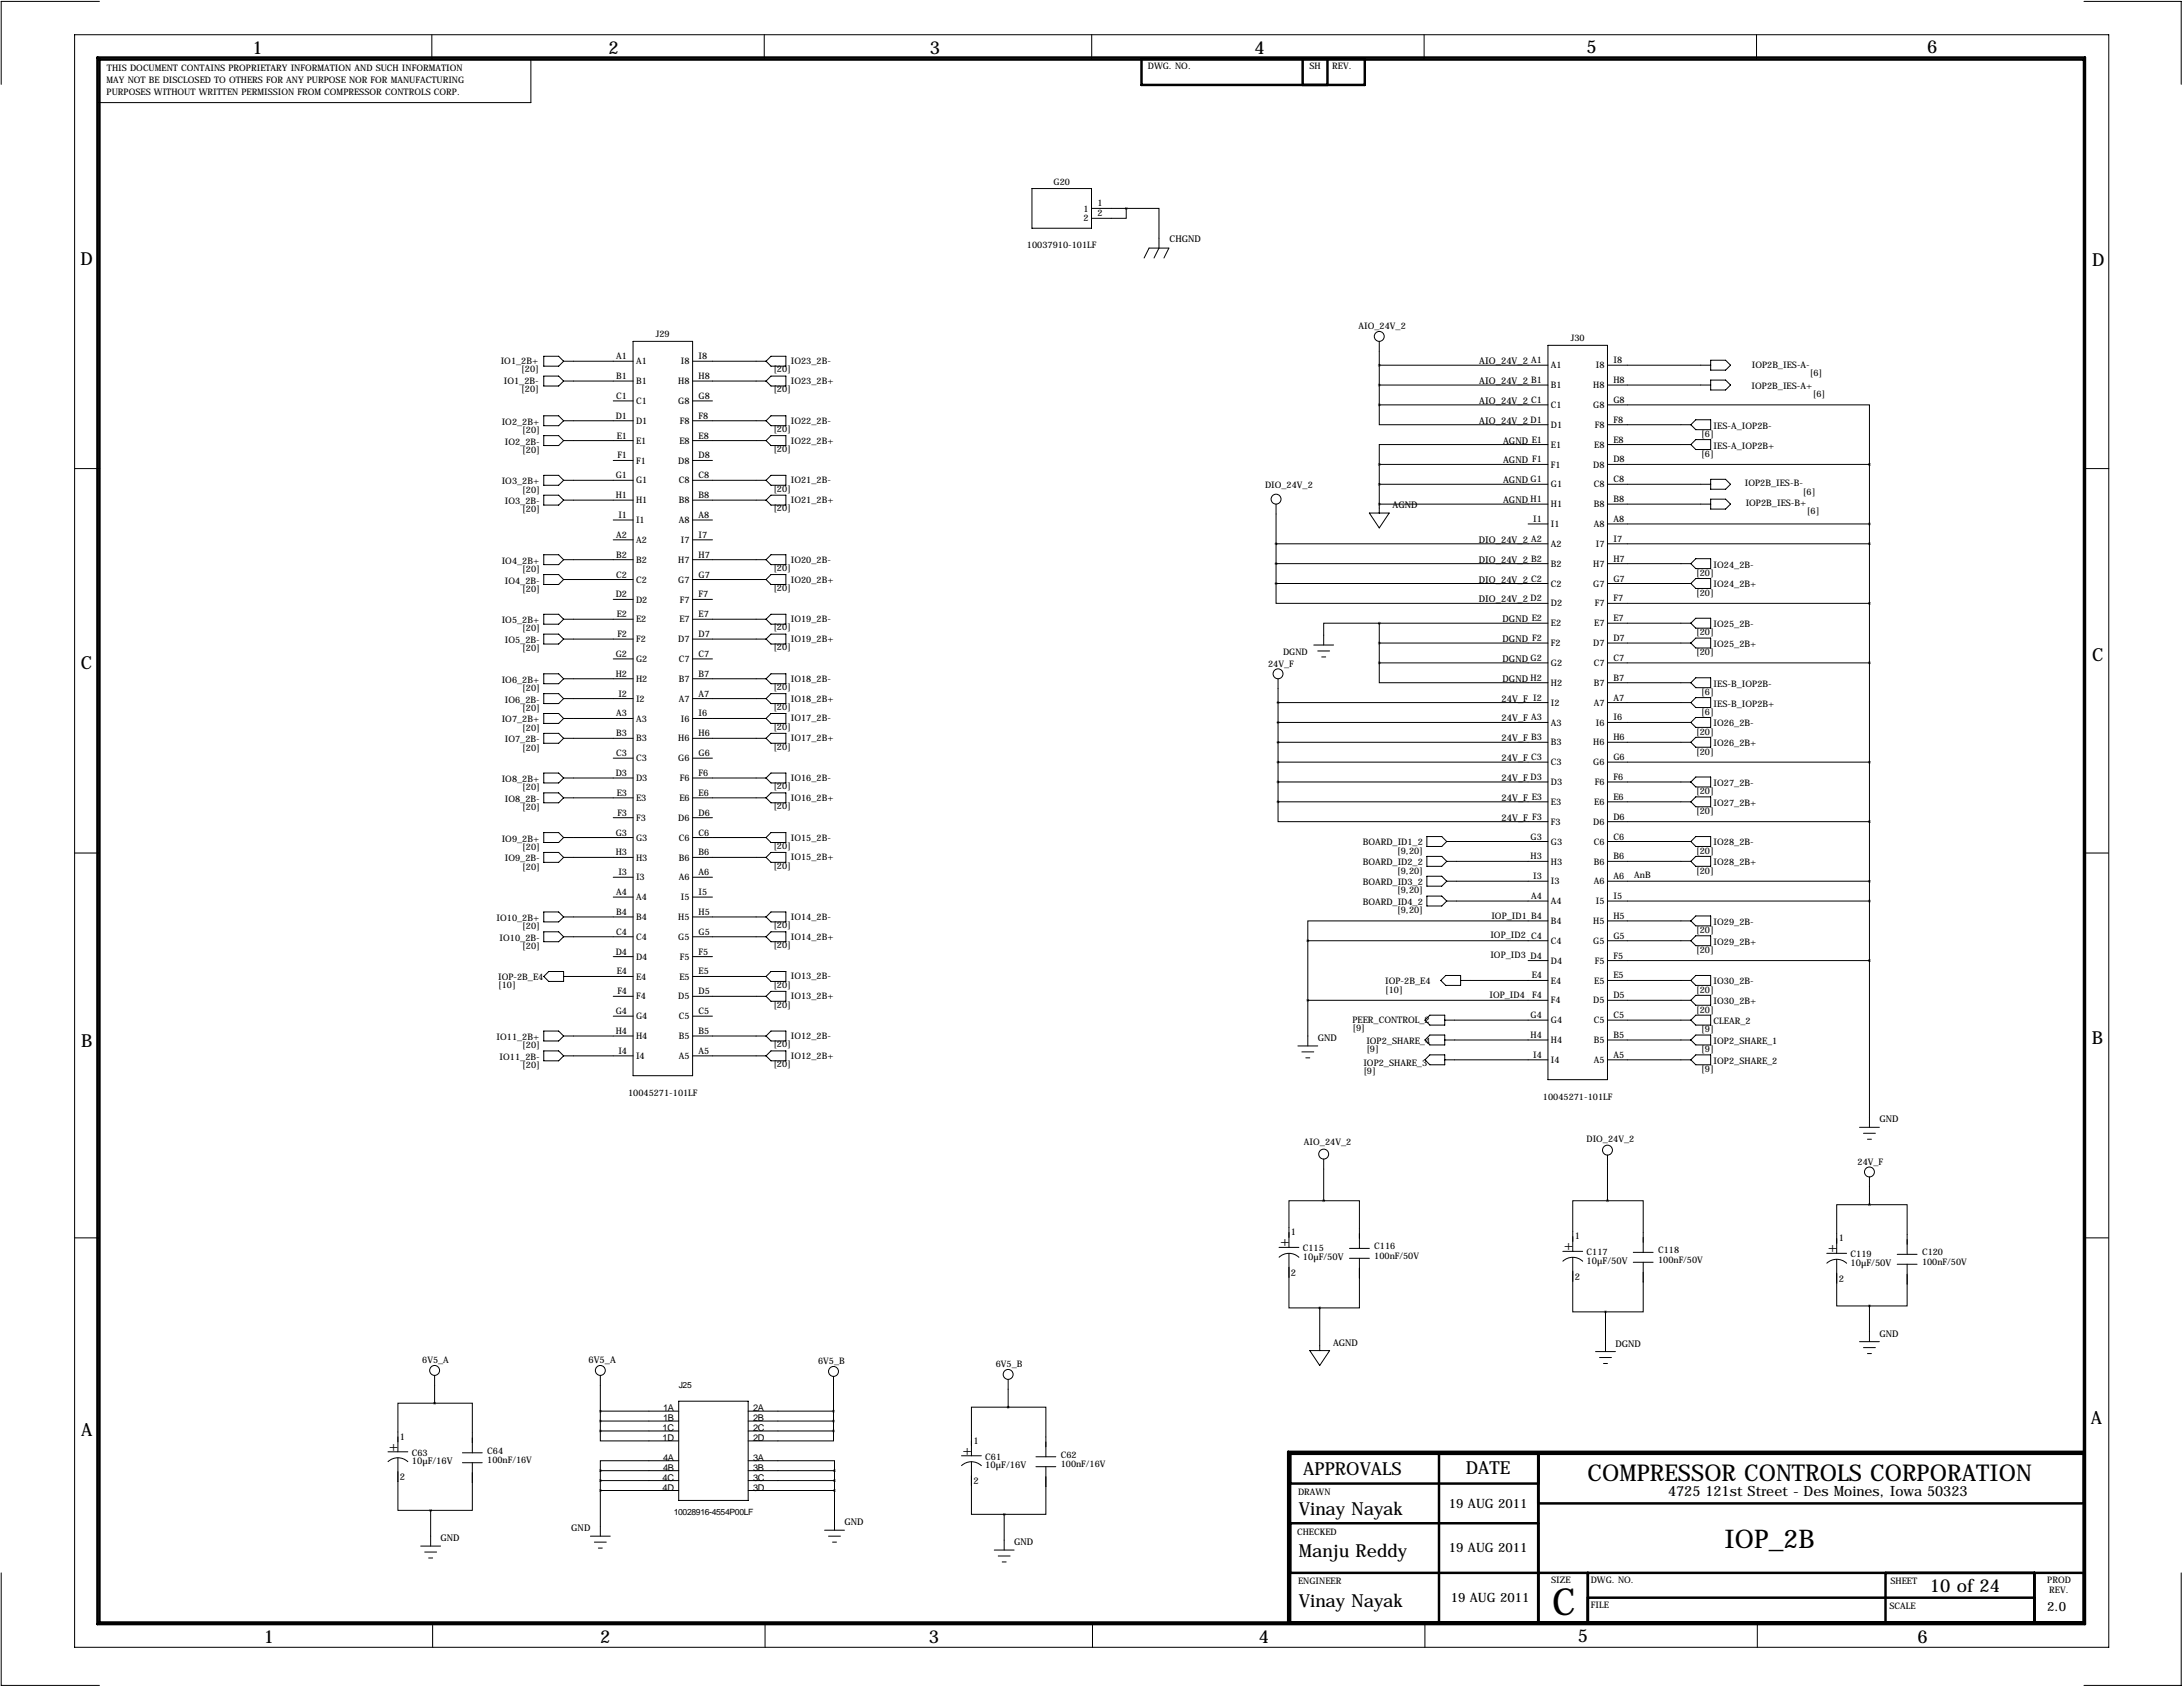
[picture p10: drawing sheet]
<svg xmlns="http://www.w3.org/2000/svg" width="559mm" height="432mm" viewBox="0 0 559 432" stroke-linecap="round" stroke-linejoin="round" font-family="sans-serif">
<defs><g id="words">
<text font-size="9.6" x="397.3" y="413.5">C</text>
<text font-size="6.6" x="441.5" y="396.2">IOP_2B</text>
<text font-size="5.9" x="406.4" y="379">COMPRESSOR CONTROLS CORPORATION</text>
<g font-size="4.6">
<text x="64.6" y="13.7">1</text>
<text x="155.8" y="13.7">2</text>
<text x="238" y="13.7">3</text>
<text x="321.1" y="13.7">4</text>
<text x="406.1" y="13.5">5</text>
<text x="493.3" y="13.5">6</text>
<text x="20.6" y="67.9">D</text>
<text x="535.6" y="68.1">D</text>
<text x="20.7" y="171.1">C</text>
<text x="535.5" y="169.2">C</text>
<text x="20.8" y="268.1">B</text>
<text x="535.4" y="267.2">B</text>
<text x="535.2" y="364.5">A</text>
<text x="20.8" y="367.5">A</text>
<text x="333.6" y="377.4">APPROVALS</text>
<text x="375.2" y="377.2">DATE</text>
<text x="332.5" y="387.9">Vinay Nayak</text>
<text x="332.5" y="398.5">Manju Reddy</text>
<text x="494" y="407.4">10 of 24</text>
<text x="332.5" y="411.2">Vinay Nayak</text>
<text x="67.5" y="420.6">1</text>
<text x="153.6" y="420.6">2</text>
<text x="237.8" y="420.6">3</text>
<text x="322.2" y="420.5">4</text>
<text x="403.9" y="420.4">5</text>
<text x="490.9" y="420.6">6</text>
</g>
<g font-size="3.6">
<text x="327.7" y="319">+</text>
<text x="400.3" y="320">+</text>
<text x="467.9" y="320.5">+</text>
<text x="99.6" y="371.3">+</text>
<text x="246.4" y="372.4">+</text>
<text x="427" y="383">4725 121st Street - Des Moines, Iowa 50323</text>
</g>
<g font-size="3.3">
<text x="370.8" y="386.1">19 AUG 2011</text>
<text x="370.8" y="397.3">19 AUG 2011</text>
<text x="371.3" y="410">19 AUG 2011</text>
<text x="524" y="412.2">2.0</text>
</g>
<g font-size="2.4">
<text x="299.4" y="62">CHGND</text>
<text x="378.7" y="93.2">AIO_24V_2 A1</text>
<text x="378.7" y="98.3">AIO_24V_2 B1</text>
<text x="378.7" y="103.4">AIO_24V_2 C1</text>
<text x="378.7" y="108.5">AIO_24V_2 D1</text>
<text x="384.8" y="113.5">AGND E1</text>
<text x="384.8" y="118.6">AGND F1</text>
<text x="384.8" y="123.7">AGND G1</text>
<text x="356.5" y="130">AGND</text>
<text x="384.8" y="128.8">AGND H1</text>
<text x="378.5" y="138.9">DIO_24V_2 A2</text>
<text x="378.5" y="144">DIO_24V_2 B2</text>
<text x="378.5" y="149.1">DIO_24V_2 C2</text>
<text x="378.5" y="154.2">DIO_24V_2 D2</text>
<text x="384.6" y="159.3">DGND E2</text>
<text x="384.6" y="164.3">DGND F2</text>
<text x="384.6" y="169.4">DGND G2</text>
<text x="384.4" y="179.6">24V_F I2</text>
<text x="384.6" y="174.5">DGND H2</text>
<text x="384.4" y="184.7">24V_F A3</text>
<text x="384.4" y="189.7">24V_F B3</text>
<text x="384.4" y="194.8">24V_F C3</text>
<text x="384.4" y="199.9">24V_F D3</text>
<text x="384.4" y="205">24V_F E3</text>
<text x="384.4" y="210.1">24V_F F3</text>
<text x="337.3" y="266.4">GND</text>
<text x="481.1" y="287.3">GND</text>
<text x="330.5" y="316.2">1</text>
<text x="403.1" y="317.2">1</text>
<text x="470.7" y="317.8">1</text>
<text x="333.5" y="322.5">10µF/50V</text>
<text x="406.1" y="323.5">10µF/50V</text>
<text x="473.7" y="324">10µF/50V</text>
<text x="330.5" y="326.5">2</text>
<text x="403.1" y="327.5">2</text>
<text x="470.7" y="328.1">2</text>
<text x="341.2" y="344.4">AGND</text>
<text x="413.5" y="344.7">DGND</text>
<text x="481.1" y="342.1">GND</text>
<text x="150.6" y="349">6V5_A</text>
<text x="169.7" y="361.2">1A</text>
<text x="169.7" y="363.7">1B</text>
<text x="192.8" y="361.2">2A</text>
<text x="192.8" y="363.7">2B</text>
<text x="102.4" y="368.6">1</text>
<text x="169.6" y="366.3">1C</text>
<text x="169.6" y="368.8">1D</text>
<text x="192.8" y="366.3">2C</text>
<text x="192.8" y="368.8">2D</text>
<text x="249.2" y="369.6">1</text>
<text x="105.4" y="374.8">10µF/16V</text>
<text x="169.7" y="376.4">4B</text>
<text x="169.7" y="373.9">4A</text>
<text x="192.8" y="373.9">3A</text>
<text x="192.8" y="376.4">3B</text>
<text x="252.2" y="375.8">10µF/16V</text>
<text x="102.4" y="378.9">2</text>
<text x="169.6" y="381.5">4D</text>
<text x="169.6" y="379">4C</text>
<text x="192.8" y="379">3C</text>
<text x="192.8" y="381.5">3D</text>
<text x="249.2" y="379.9">2</text>
<text x="112.8" y="394.5">GND</text>
<text x="146.2" y="391.9">GND</text>
<text x="216.2" y="390.4">GND</text>
<text x="259.6" y="395.5">GND</text>
</g>
<g font-size="2.3">
<text x="293.8" y="17.6">DWG. NO.</text>
<text x="335.2" y="17.7">SH</text>
<text x="341" y="17.7">REV.</text>
<text x="27.3" y="21.1">MAY NOT BE DISCLOSED TO OTHERS FOR ANY PURPOSE NOR FOR MANUFACTURING</text>
<text x="27.4" y="18.3">THIS DOCUMENT CONTAINS PROPRIETARY INFORMATION AND SUCH INFORMATION</text>
<text x="27.3" y="24.2">PURPOSES WITHOUT WRITTEN PERMISSION FROM COMPRESSOR CONTROLS CORP.</text>
<text x="269.7" y="47.2">G20</text>
<text x="280.9" y="52.8">1</text>
<text x="277.3" y="54.1">1</text>
<text x="277.3" y="56.7">2</text>
<text x="280.9" y="55.4">2</text>
<text x="262.9" y="63.6">10037910-101LF</text>
<text x="167.9" y="86.4">J29</text>
<text x="347.8" y="84.3">AIO_24V_2</text>
<text x="402.1" y="87.4">J30</text>
<text x="128.2" y="93.2">IO1_2B+</text>
<text x="133.4" y="95.3">[20]</text>
<text x="157.8" y="91.9">A1</text>
<text x="162.8" y="93.3">A1</text>
<text x="174.3" y="93.3">I8</text>
<text x="178.8" y="91.9">I8</text>
<text x="198" y="95.3">[20]</text>
<text x="202.4" y="93.2">IO23_2B-</text>
<text x="397" y="94.3">A1</text>
<text x="408.5" y="94.3">I8</text>
<text x="413" y="93">I8</text>
<text x="448.4" y="94.2">IOP2B_IES-A-</text>
<text x="129" y="98.3">IO1_2B-</text>
<text x="133.4" y="100.4">[20]</text>
<text x="157.8" y="97">B1</text>
<text x="162.8" y="98.3">B1</text>
<text x="173.6" y="98.3">H8</text>
<text x="178.8" y="97">H8</text>
<text x="198" y="100.4">[20]</text>
<text x="202.4" y="98.3">IO23_2B+</text>
<text x="397" y="99.4">B1</text>
<text x="407.8" y="99.4">H8</text>
<text x="413" y="98">H8</text>
<text x="448.4" y="99.6">IOP2B_IES-A+</text>
<text x="463.3" y="96.4">[6]</text>
<text x="464.1" y="101.7">[6]</text>
<text x="157.6" y="107.2">D1</text>
<text x="157.8" y="102.1">C1</text>
<text x="162.8" y="103.4">C1</text>
<text x="173.6" y="103.4">G8</text>
<text x="178.8" y="102.1">G8</text>
<text x="178.8" y="107.2">F8</text>
<text x="397" y="104.4">C1</text>
<text x="407.8" y="104.4">G8</text>
<text x="413" y="103.1">G8</text>
<text x="128.4" y="108.7">IO2_2B+</text>
<text x="129.2" y="113.8">IO2_2B-</text>
<text x="133.7" y="110.8">[20]</text>
<text x="157.9" y="112.3">E1</text>
<text x="162.8" y="108.5">D1</text>
<text x="162.8" y="113.6">E1</text>
<text x="173.9" y="113.6">E8</text>
<text x="174" y="108.5">F8</text>
<text x="178.8" y="112.3">E8</text>
<text x="198" y="110.6">[20]</text>
<text x="202.4" y="113.5">IO22_2B+</text>
<text x="202.4" y="108.5">IO22_2B-</text>
<text x="397" y="109.5">D1</text>
<text x="408.2" y="109.5">F8</text>
<text x="413" y="108.2">F8</text>
<text x="413" y="113.3">E8</text>
<text x="435.5" y="111.8">[6]</text>
<text x="438.7" y="109.7">IES-A_IOP2B-</text>
<text x="133.7" y="115.9">[20]</text>
<text x="158" y="117.3">F1</text>
<text x="162.8" y="118.7">F1</text>
<text x="173.6" y="118.7">D8</text>
<text x="178.8" y="117.3">D8</text>
<text x="198" y="115.7">[20]</text>
<text x="397" y="114.6">E1</text>
<text x="397" y="119.7">F1</text>
<text x="407.8" y="119.7">D8</text>
<text x="408.1" y="114.6">E8</text>
<text x="413" y="118.4">D8</text>
<text x="435.5" y="116.9">[6]</text>
<text x="438.7" y="114.8">IES-A_IOP2B+</text>
<text x="128.4" y="124">IO3_2B+</text>
<text x="157.6" y="122.4">G1</text>
<text x="162.8" y="123.7">G1</text>
<text x="173.8" y="123.7">C8</text>
<text x="178.8" y="122.4">C8</text>
<text x="198" y="125.8">[20]</text>
<text x="202.4" y="123.7">IO21_2B-</text>
<text x="323.8" y="125">DIO_24V_2</text>
<text x="397" y="124.8">G1</text>
<text x="408" y="124.8">C8</text>
<text x="413" y="123.4">C8</text>
<text x="446.6" y="124.5">IOP2B_IES-B-</text>
<text x="129.2" y="129">IO3_2B-</text>
<text x="133.7" y="126.1">[20]</text>
<text x="133.7" y="131.2">[20]</text>
<text x="157.6" y="127.5">H1</text>
<text x="162.8" y="128.8">H1</text>
<text x="173.8" y="128.8">B8</text>
<text x="178.8" y="127.5">B8</text>
<text x="198" y="130.9">[20]</text>
<text x="202.4" y="128.8">IO21_2B+</text>
<text x="397" y="129.8">H1</text>
<text x="408" y="129.8">B8</text>
<text x="413" y="128.5">B8</text>
<text x="446.9" y="129.5">IOP2B_IES-B+</text>
<text x="461.5" y="126.6">[6]</text>
<text x="462.5" y="131.7">[6]</text>
<text x="157.8" y="137.7">A2</text>
<text x="158.3" y="132.6">I1</text>
<text x="162.8" y="133.9">I1</text>
<text x="173.8" y="133.9">A8</text>
<text x="178.8" y="132.6">A8</text>
<text x="178.8" y="137.7">I7</text>
<text x="392.5" y="133.6">I1</text>
<text x="397" y="134.9">I1</text>
<text x="408" y="134.9">A8</text>
<text x="413" y="133.6">A8</text>
<text x="157.8" y="142.7">B2</text>
<text x="162.8" y="139">A2</text>
<text x="174.3" y="139">I7</text>
<text x="178.8" y="142.7">H7</text>
<text x="397" y="140">A2</text>
<text x="408.5" y="140">I7</text>
<text x="413" y="138.7">I7</text>
<text x="413" y="143.8">H7</text>
<text x="128.4" y="144.3">IO4_2B+</text>
<text x="129.2" y="149.4">IO4_2B-</text>
<text x="133.7" y="146.4">[20]</text>
<text x="157.8" y="147.8">C2</text>
<text x="162.8" y="144.1">B2</text>
<text x="162.8" y="149.1">C2</text>
<text x="173.6" y="144.1">H7</text>
<text x="173.6" y="149.1">G7</text>
<text x="178.8" y="147.8">G7</text>
<text x="198" y="146.1">[20]</text>
<text x="202.4" y="149.1">IO20_2B+</text>
<text x="202.4" y="144">IO20_2B-</text>
<text x="397" y="145.1">B2</text>
<text x="407.8" y="145.1">H7</text>
<text x="413" y="148.8">G7</text>
<text x="434.2" y="147.4">[20]</text>
<text x="438.7" y="145.3">IO24_2B-</text>
<text x="133.7" y="151.5">[20]</text>
<text x="157.6" y="152.9">D2</text>
<text x="162.8" y="154.2">D2</text>
<text x="174" y="154.2">F7</text>
<text x="178.8" y="152.9">F7</text>
<text x="198" y="151.2">[20]</text>
<text x="397" y="150.2">C2</text>
<text x="397" y="155.2">D2</text>
<text x="407.8" y="150.2">G7</text>
<text x="408.2" y="155.2">F7</text>
<text x="413" y="153.9">F7</text>
<text x="434.2" y="152.5">[20]</text>
<text x="438.7" y="150.4">IO24_2B+</text>
<text x="128.4" y="159.5">IO5_2B+</text>
<text x="133.7" y="161.6">[20]</text>
<text x="157.9" y="158">E2</text>
<text x="162.8" y="159.3">E2</text>
<text x="173.9" y="159.3">E7</text>
<text x="178.8" y="158">E7</text>
<text x="198" y="161.4">[20]</text>
<text x="202.4" y="159.3">IO19_2B-</text>
<text x="397" y="160.3">E2</text>
<text x="408.1" y="160.3">E7</text>
<text x="413" y="159">E7</text>
<text x="438.7" y="160.5">IO25_2B-</text>
<text x="129.2" y="164.6">IO5_2B-</text>
<text x="133.7" y="166.7">[20]</text>
<text x="158" y="163.1">F2</text>
<text x="162.8" y="164.4">F2</text>
<text x="173.6" y="164.4">D7</text>
<text x="178.8" y="163.1">D7</text>
<text x="198" y="166.5">[20]</text>
<text x="202.4" y="164.3">IO19_2B+</text>
<text x="328.4" y="167.6">DGND</text>
<text x="397" y="165.4">F2</text>
<text x="407.8" y="165.4">D7</text>
<text x="413" y="164.1">D7</text>
<text x="434.2" y="162.6">[20]</text>
<text x="434.2" y="167.7">[20]</text>
<text x="438.7" y="165.6">IO25_2B+</text>
<text x="157.6" y="168.1">G2</text>
<text x="157.6" y="173.2">H2</text>
<text x="162.8" y="169.5">G2</text>
<text x="173.8" y="169.5">C7</text>
<text x="178.8" y="168.1">C7</text>
<text x="178.8" y="173.2">B7</text>
<text x="324.6" y="170.7">24V_F</text>
<text x="397" y="170.5">G2</text>
<text x="408" y="170.5">C7</text>
<text x="413" y="169.2">C7</text>
<text x="128.4" y="174.8">IO6_2B+</text>
<text x="129.2" y="179.8">IO6_2B-</text>
<text x="133.7" y="176.9">[20]</text>
<text x="158.3" y="178.3">I2</text>
<text x="162.8" y="174.5">H2</text>
<text x="162.8" y="179.6">I2</text>
<text x="173.8" y="174.5">B7</text>
<text x="173.8" y="179.6">A7</text>
<text x="178.8" y="178.3">A7</text>
<text x="198" y="176.6">[20]</text>
<text x="202.4" y="179.6">IO18_2B+</text>
<text x="202.4" y="174.5">IO18_2B-</text>
<text x="397" y="175.6">H2</text>
<text x="408" y="175.6">B7</text>
<text x="413" y="174.2">B7</text>
<text x="413" y="179.3">A7</text>
<text x="435.5" y="177.9">[6]</text>
<text x="438.7" y="175.8">IES-B_IOP2B-</text>
<text x="128.4" y="184.9">IO7_2B+</text>
<text x="133.7" y="182">[20]</text>
<text x="157.8" y="183.4">A3</text>
<text x="162.8" y="184.7">A3</text>
<text x="174.3" y="184.7">I6</text>
<text x="178.8" y="183.4">I6</text>
<text x="198" y="181.7">[20]</text>
<text x="202.4" y="184.7">IO17_2B-</text>
<text x="397" y="180.6">I2</text>
<text x="397" y="185.7">A3</text>
<text x="408" y="180.6">A7</text>
<text x="408.5" y="185.7">I6</text>
<text x="413" y="184.4">I6</text>
<text x="435.5" y="183">[6]</text>
<text x="438.7" y="185.9">IO26_2B-</text>
<text x="438.7" y="180.8">IES-B_IOP2B+</text>
<text x="129.2" y="190">IO7_2B-</text>
<text x="133.7" y="187">[20]</text>
<text x="157.8" y="188.5">B3</text>
<text x="162.8" y="189.8">B3</text>
<text x="173.6" y="189.8">H6</text>
<text x="178.8" y="188.5">H6</text>
<text x="198" y="191.9">[20]</text>
<text x="198" y="186.8">[20]</text>
<text x="202.4" y="189.7">IO17_2B+</text>
<text x="397" y="190.8">B3</text>
<text x="407.8" y="190.8">H6</text>
<text x="413" y="189.5">H6</text>
<text x="434.2" y="188">[20]</text>
<text x="438.7" y="191">IO26_2B+</text>
<text x="133.7" y="192.1">[20]</text>
<text x="157.8" y="193.5">C3</text>
<text x="162.8" y="194.9">C3</text>
<text x="173.6" y="194.9">G6</text>
<text x="178.8" y="193.5">G6</text>
<text x="397" y="195.9">C3</text>
<text x="407.8" y="195.9">G6</text>
<text x="413" y="194.6">G6</text>
<text x="434.2" y="193.1">[20]</text>
<text x="128.4" y="200.2">IO8_2B+</text>
<text x="133.7" y="202.3">[20]</text>
<text x="157.6" y="198.6">D3</text>
<text x="157.9" y="203.7">E3</text>
<text x="162.8" y="199.9">D3</text>
<text x="174" y="199.9">F6</text>
<text x="178.8" y="198.6">F6</text>
<text x="178.8" y="203.7">E6</text>
<text x="198" y="202">[20]</text>
<text x="202.4" y="199.9">IO16_2B-</text>
<text x="397" y="201">D3</text>
<text x="408.2" y="201">F6</text>
<text x="413" y="199.6">F6</text>
<text x="434.2" y="203.3">[20]</text>
<text x="438.7" y="201.2">IO27_2B-</text>
<text x="129.2" y="205.2">IO8_2B-</text>
<text x="133.7" y="207.4">[20]</text>
<text x="158" y="208.8">F3</text>
<text x="162.8" y="205">E3</text>
<text x="173.9" y="205">E6</text>
<text x="178.8" y="208.8">D6</text>
<text x="198" y="207.1">[20]</text>
<text x="202.4" y="205">IO16_2B+</text>
<text x="397" y="206">E3</text>
<text x="408.1" y="206">E6</text>
<text x="413" y="204.7">E6</text>
<text x="413" y="209.8">D6</text>
<text x="434.2" y="208.4">[20]</text>
<text x="438.7" y="206.2">IO27_2B+</text>
<text x="128.4" y="215.4">IO9_2B+</text>
<text x="157.6" y="213.9">G3</text>
<text x="162.8" y="210.1">F3</text>
<text x="162.8" y="215.2">G3</text>
<text x="173.6" y="210.1">D6</text>
<text x="173.8" y="215.2">C6</text>
<text x="178.8" y="213.9">C6</text>
<text x="202.4" y="215.1">IO15_2B-</text>
<text x="391.8" y="214.9">G3</text>
<text x="397" y="211.1">F3</text>
<text x="407.8" y="211.1">D6</text>
<text x="413" y="214.9">C6</text>
<text x="129.2" y="220.5">IO9_2B-</text>
<text x="133.7" y="217.5">[20]</text>
<text x="157.6" y="218.9">H3</text>
<text x="162.8" y="220.3">H3</text>
<text x="173.8" y="220.3">B6</text>
<text x="178.8" y="218.9">B6</text>
<text x="198" y="217.3">[20]</text>
<text x="202.4" y="220.2">IO15_2B+</text>
<text x="348.8" y="216.4">BOARD_ID1_2</text>
<text x="348.8" y="221.5">BOARD_ID2_2</text>
<text x="357.6" y="218.5">[9,20]</text>
<text x="391.8" y="220">H3</text>
<text x="397" y="216.2">G3</text>
<text x="397" y="221.3">H3</text>
<text x="408" y="216.2">C6</text>
<text x="408" y="221.3">B6</text>
<text x="413" y="220">B6</text>
<text x="434.2" y="218.5">[20]</text>
<text x="438.7" y="216.4">IO28_2B-</text>
<text x="438.7" y="221.5">IO28_2B+</text>
<text x="133.7" y="222.6">[20]</text>
<text x="158.3" y="224">I3</text>
<text x="162.8" y="225.3">I3</text>
<text x="173.8" y="225.3">A6</text>
<text x="178.8" y="224">A6</text>
<text x="198" y="222.3">[20]</text>
<text x="348.8" y="226.6">BOARD_ID3_2</text>
<text x="357.6" y="223.6">[9,20]</text>
<text x="392.5" y="225">I3</text>
<text x="397" y="226.4">I3</text>
<text x="408" y="226.4">A6</text>
<text x="413" y="225">A6</text>
<text x="418.3" y="224.8">AnB</text>
<text x="434.2" y="223.6">[20]</text>
<text x="157.8" y="229.1">A4</text>
<text x="162.8" y="230.4">A4</text>
<text x="174.3" y="230.4">I5</text>
<text x="178.8" y="229.1">I5</text>
<text x="348.8" y="231.6">BOARD_ID4_2</text>
<text x="357.6" y="233.8">[9,20]</text>
<text x="357.6" y="228.7">[9,20]</text>
<text x="391.9" y="230.1">A4</text>
<text x="397" y="231.4">A4</text>
<text x="408.5" y="231.4">I5</text>
<text x="413" y="230.1">I5</text>
<text x="127.1" y="235.7">IO10_2B+</text>
<text x="133.7" y="237.8">[20]</text>
<text x="157.8" y="234.2">B4</text>
<text x="157.8" y="239.3">C4</text>
<text x="162.8" y="235.5">B4</text>
<text x="173.6" y="235.5">H5</text>
<text x="178.8" y="234.2">H5</text>
<text x="178.8" y="239.3">G5</text>
<text x="198" y="237.6">[20]</text>
<text x="202.4" y="235.5">IO14_2B-</text>
<text x="381.8" y="235.2">IOP_ID1 B4</text>
<text x="397" y="236.5">B4</text>
<text x="407.8" y="236.5">H5</text>
<text x="413" y="235.2">H5</text>
<text x="434.2" y="238.8">[20]</text>
<text x="438.7" y="236.7">IO29_2B-</text>
<text x="127.9" y="240.8">IO10_2B-</text>
<text x="133.7" y="242.9">[20]</text>
<text x="157.6" y="244.3">D4</text>
<text x="162.8" y="240.6">C4</text>
<text x="162.8" y="245.7">D4</text>
<text x="173.6" y="240.6">G5</text>
<text x="174" y="245.7">F5</text>
<text x="178.8" y="244.3">F5</text>
<text x="198" y="242.7">[20]</text>
<text x="202.4" y="240.5">IO14_2B+</text>
<text x="381.5" y="240">IOP_ID2 C4</text>
<text x="381.5" y="245.1">IOP_ID3 D4</text>
<text x="397" y="241.6">C4</text>
<text x="407.8" y="241.6">G5</text>
<text x="413" y="240.3">G5</text>
<text x="413" y="245.4">F5</text>
<text x="434.2" y="243.9">[20]</text>
<text x="438.7" y="241.8">IO29_2B+</text>
<text x="127.5" y="251">IOP-2B_E4</text>
<text x="157.9" y="249.4">E4</text>
<text x="162.8" y="250.7">E4</text>
<text x="173.9" y="250.7">E5</text>
<text x="178.8" y="249.4">E5</text>
<text x="202.4" y="250.7">IO13_2B-</text>
<text x="354.6" y="252">IOP-2B_E4</text>
<text x="392.1" y="250.4">E4</text>
<text x="397" y="246.7">D4</text>
<text x="397" y="251.8">E4</text>
<text x="408.1" y="251.8">E5</text>
<text x="408.2" y="246.7">F5</text>
<text x="413" y="250.4">E5</text>
<text x="438.7" y="252">IO30_2B-</text>
<text x="127.5" y="252.8">[10]</text>
<text x="158" y="254.5">F4</text>
<text x="162.8" y="255.8">F4</text>
<text x="173.6" y="255.8">D5</text>
<text x="178.8" y="254.5">D5</text>
<text x="198" y="257.9">[20]</text>
<text x="198" y="252.8">[20]</text>
<text x="202.4" y="255.8">IO13_2B+</text>
<text x="354.6" y="254.1">[10]</text>
<text x="381.3" y="255.5">IOP_ID4</text>
<text x="392.2" y="255.5">F4</text>
<text x="397" y="256.8">F4</text>
<text x="407.8" y="256.8">D5</text>
<text x="413" y="255.5">D5</text>
<text x="434.2" y="254.1">[20]</text>
<text x="438.7" y="257">IO30_2B+</text>
<text x="157.6" y="259.6">G4</text>
<text x="162.8" y="260.9">G4</text>
<text x="173.8" y="260.9">C5</text>
<text x="178.8" y="259.6">C5</text>
<text x="346.2" y="261.9">PEER_CONTROL_2</text>
<text x="346.2" y="264">[9]</text>
<text x="391.8" y="260.6">G4</text>
<text x="397" y="261.9">G4</text>
<text x="408" y="261.9">C5</text>
<text x="413" y="260.6">C5</text>
<text x="434.2" y="259.2">[20]</text>
<text x="438.7" y="262.1">CLEAR_2</text>
<text x="127.1" y="266.2">IO11_2B+</text>
<text x="133.7" y="268.3">[20]</text>
<text x="157.6" y="264.7">H4</text>
<text x="158.3" y="269.7">I4</text>
<text x="162.8" y="266">H4</text>
<text x="173.8" y="266">B5</text>
<text x="178.8" y="264.7">B5</text>
<text x="178.8" y="269.7">A5</text>
<text x="198" y="268.1">[20]</text>
<text x="202.4" y="265.9">IO12_2B-</text>
<text x="349.8" y="267.2">IOP2_SHARE_4</text>
<text x="349.8" y="269.3">[9]</text>
<text x="391.8" y="265.7">H4</text>
<text x="397" y="267">H4</text>
<text x="408" y="267">B5</text>
<text x="413" y="265.7">B5</text>
<text x="435.5" y="264.2">[9]</text>
<text x="435.5" y="269.3">[9]</text>
<text x="438.7" y="267.2">IOP2_SHARE_1</text>
<text x="127.9" y="271.3">IO11_2B-</text>
<text x="133.7" y="273.4">[20]</text>
<text x="162.8" y="271.1">I4</text>
<text x="173.8" y="271.1">A5</text>
<text x="198" y="273.1">[20]</text>
<text x="202.4" y="271">IO12_2B+</text>
<text x="349" y="272.8">IOP2_SHARE_3</text>
<text x="349" y="274.9">[9]</text>
<text x="392.5" y="270.8">I4</text>
<text x="397" y="272.1">I4</text>
<text x="408" y="272.1">A5</text>
<text x="413" y="270.8">A5</text>
<text x="435.5" y="274.4">[9]</text>
<text x="438.7" y="272.3">IOP2_SHARE_2</text>
<text x="160.8" y="280.5">10045271-101LF</text>
<text x="395" y="281.5">10045271-101LF</text>
<text x="333.8" y="293.1">AIO_24V_2</text>
<text x="406.1" y="292.4">DIO_24V_2</text>
<text x="475.5" y="298.2">24V_F</text>
<text x="333.5" y="320.3">C115</text>
<text x="351.8" y="319.8">C116</text>
<text x="351.8" y="322.2">100nF/50V</text>
<text x="406.1" y="321.3">C117</text>
<text x="424.4" y="320.8">C118</text>
<text x="424.4" y="323.2">100nF/50V</text>
<text x="473.7" y="321.8">C119</text>
<text x="492" y="321.3">C120</text>
<text x="492" y="323.7">100nF/50V</text>
<text x="108.1" y="349">6V5_A</text>
<text x="209.4" y="349.2">6V5_B</text>
<text x="254.9" y="350">6V5_B</text>
<text x="105.4" y="372.6">C63</text>
<text x="124.7" y="372.1">C64</text>
<text x="124.7" y="374.5">100nF/16V</text>
<text x="252.2" y="373.6">C61</text>
<text x="271.5" y="373.1">C62</text>
<text x="271.5" y="375.5">100nF/16V</text>
<text x="332.3" y="382.8">DRAWN</text>
<text x="332" y="392.9">CHECKED</text>
<text x="332.3" y="405.4">ENGINEER</text>
<text x="397.1" y="405.1">SIZE</text>
<text x="407.2" y="405.1">DWG. NO.</text>
<text x="483.9" y="405.4">SHEET</text>
<text x="524.1" y="405.1">PROD</text>
<text x="524.6" y="407.7">REV.</text>
<text x="407.2" y="411.5">FILE</text>
<text x="483.7" y="411.7">SCALE</text>
</g>
<g font-size="2.2">
<text x="173.7" y="355.3">J25</text>
<text x="172.5" y="387.9">10028916-4554P00LF</text>
</g>
</g></defs>
<g fill="none" stroke="#000" stroke-width=".26">
<path d="M19.1 8.9h520.7v412.7h-520.7zM25.5 .4h-25.2v21.2M110.5 8.9v6.3M143.1 15.2h-7.2v11.1h-110.9M195.6 8.9v6.3M279.5 8.9v6.3M364.5 8.9v6.3M449.6 8.9v6.3M533.5 .4h24.8v21.2M264.2 48.3h15.2v10.1h-15.2zM279.4 53.3h8.9M288.3 53.3v2.6h-8.9"/>
<path d="M288.3 53.3h8.4v10.2l-1.3 2.5M292.9 66l1.2-2.5h5.1l-1.3 2.5M139.2 91.2h3.8l1.3 1.3-1.3 1.2h-3.8zM139.2 96.3h3.8l1.3 1.2-1.3 1.3h-3.8zM144.3 92.5h17.8M144.3 97.5h17.8M162.1 87.4h15.2v187.9h-15.2zM177.3 92.5h18.8M177.3 97.5h18.8M197.4 91.2h3.8v2.5h-3.8l-1.3-1.2zM197.4 96.3h3.8v2.5h-3.8l-1.3-1.3zM353.1 93.5h43.1"/>
<path d="M353.1 98.6h43.1M353.1 87.4v16.2M396.2 88.4h15.3v188h-15.3zM411.5 93.5h26.4M411.5 98.6h26.4M437.9 92.2h3.8l1.3 1.3-1.3 1.2h-3.8zM437.9 97.3h3.8l1.3 1.3-1.3 1.2h-3.8zM19.2 119.9h6.4M139.2 106.4h3.8l1.3 1.3-1.3 1.3h-3.8zM139.2 111.5h3.8l1.3 1.3-1.3 1.2h-3.8zM144.3 107.7h17.8M144.3 112.8h17.8"/>
<path d="M157 102.6h5.1M157 117.9h5.1M177.3 102.6h5.1M177.3 107.7h18.8M177.3 112.8h18.8M177.3 117.9h5.1M197.4 106.4h3.8v2.6h-3.8l-1.3-1.3zM197.4 111.5h3.8v2.5h-3.8l-1.3-1.2zM353.1 103.6v5.1h43.1M353.1 103.6h43.1M353.1 118.9h43.1M353.1 118.9v12.4"/>
<path d="M396.2 113.8h-43.1v5.1M411.5 103.6h67v15.3M411.5 108.7h21.3M411.5 113.8h21.3M411.5 118.9h67M432.8 108.7l1.3-1.3h3.8v2.6h-3.8zM432.8 113.8l1.3-1.3h3.8v2.6h-3.8zM478.5 118.9v169.6M533.4 119.9h6.4M139.2 121.7h3.8l1.3 1.2-1.3 1.3h-3.8zM139.2 126.7h3.8l1.3 1.3-1.3 1.3h-3.8zM144.3 122.9h17.8"/>
<path d="M144.3 128h17.8M157 133.1h5.1M157 138.2h5.1M177.3 122.9h18.8M177.3 128h18.8M177.3 133.1h5.1M177.3 138.2h5.1M197.4 121.7h3.8v2.5h-3.8l-1.3-1.3zM197.4 126.7h3.8v2.6h-3.8l-1.3-1.3zM326.6 139.2h69.6M326.6 129v20.4M350.5 131.3h5.1l-2.5 3.8z"/>
<path d="M353.1 124h43.1M353.1 129h43.1M391.2 134.1h5M411.5 124h26.4M411.5 129h26.4M411.5 134.1h67M411.5 139.2h67M437.9 122.7h3.8l1.3 1.3-1.3 1.2h-3.8zM437.9 127.8h3.8l1.3 1.2-1.3 1.3h-3.8zM139.2 142h3.8l1.3 1.3-1.3 1.2h-3.8zM139.2 147.1h3.8l1.3 1.2-1.3 1.3h-3.8zM139.2 157.2h3.8l1.3 1.3-1.3 1.3h-3.8z"/>
<path d="M144.3 143.3h17.8M144.3 148.3h17.8M144.3 158.5h17.8M157 153.4h5.1M177.3 143.3h18.8M177.3 148.3h18.8M177.3 153.4h5.1M177.3 158.5h18.8M197.4 142h3.8v2.5h-3.8l-1.3-1.2zM197.4 147.1h3.8v2.5h-3.8l-1.3-1.3zM197.4 157.2h3.8v2.6h-3.8l-1.3-1.3zM326.6 149.4v5h69.6"/>
<path d="M326.6 144.3h69.6M326.6 149.4h69.6M353.1 159.5h-14.3v5.6M353.1 159.5h43.1M353.1 159.5v10.2M411.5 144.3h21.3M411.5 149.4h21.3M411.5 154.4h67M411.5 159.5h21.3M432.8 149.4l1.3-1.3h3.8v2.5h-3.8zM432.8 159.5l1.3-1.3h3.8v2.6h-3.8zM434.1 143h3.8v2.5h-3.8l-1.3-1.2z"/>
<path d="M139.2 162.3h3.8l1.3 1.3-1.3 1.2h-3.8zM139.2 172.5h3.8l1.3 1.2-1.3 1.3h-3.8zM139.2 177.5h3.8l1.3 1.3-1.3 1.3h-3.8zM144.3 163.6h17.8M144.3 173.7h17.8M144.3 178.8h17.8M157 168.7h5.1M177.3 163.6h18.8M177.3 168.7h5.1M177.3 173.7h18.8M177.3 178.8h18.8M196.1 173.7l1.3-1.2h3.8v2.5h-3.8z"/>
<path d="M197.4 162.3h3.8v2.5h-3.8l-1.3-1.2zM197.4 177.5h3.8v2.6h-3.8l-1.3-1.3zM327.2 179.8h69M327.2 173.7v31.5M336.3 165.1h5.1M337.3 166.6h3.1M338.3 168.1h1M353.1 169.7v5.1h43.1M353.1 164.6h43.1M353.1 169.7h43.1M411.5 164.6h21.3M411.5 169.7h67"/>
<path d="M411.5 174.8h21.3M411.5 179.8h21.3M432.8 164.6l1.3-1.3h3.8v2.6h-3.8zM432.8 174.8l1.3-1.3h3.8v2.5h-3.8zM434.1 178.6h3.8v2.5h-3.8l-1.3-1.3zM139.2 182.6h3.8l1.3 1.3-1.3 1.3h-3.8zM139.2 187.7h3.8l1.3 1.3-1.3 1.2h-3.8zM139.2 197.9h3.8l1.3 1.2-1.3 1.3h-3.8zM144.3 183.9h17.8M144.3 189h17.8M144.3 199.1h17.8M157 194.1h5.1"/>
<path d="M177.3 183.9h18.8M177.3 189h18.8M177.3 194.1h5.1M177.3 199.1h18.8M197.4 182.6h3.8v2.6h-3.8l-1.3-1.3zM197.4 187.7h3.8v2.5h-3.8l-1.3-1.2zM197.4 197.9h3.8v2.5h-3.8l-1.3-1.3zM327.2 184.9h69M327.2 190h69M327.2 195.1h69M411.5 184.9h21.3M411.5 190h21.3"/>
<path d="M411.5 195.1h67M432.8 184.9l1.3-1.3h3.8v2.6h-3.8zM432.8 190l1.3-1.3h3.8v2.6h-3.8zM19 218.3h6.5M139.2 202.9h3.8l1.3 1.3-1.3 1.3h-3.8zM139.2 213.1h3.8l1.3 1.3-1.3 1.2h-3.8zM139.2 218.2h3.8l1.3 1.3-1.3 1.2h-3.8zM144.3 204.2h17.8M144.3 214.4h17.8M144.3 219.5h17.8M157 209.3h5.1M177.3 204.2h18.8"/>
<path d="M177.3 209.3h5.1M177.3 214.4h18.8M177.3 219.5h18.8M197.4 202.9h3.8v2.6h-3.8l-1.3-1.3zM197.4 213.1h3.8v2.5h-3.8l-1.3-1.2zM197.4 218.2h3.8v2.5h-3.8l-1.3-1.2zM327.2 205.2v5.1h69M327.2 200.2h69M327.2 205.2h69M365.3 214.1h3.8l1.2 1.3-1.2 1.3h-3.8zM365.3 219.2h3.8l1.2 1.3-1.2 1.2h-3.8zM370.3 215.4h25.9"/>
<path d="M411.5 200.2h21.3M411.5 205.2h21.3M411.5 210.3h67M411.5 215.4h21.3M432.8 200.2l1.3-1.3h3.8v2.5h-3.8zM432.8 215.4l1.3-1.3h3.8v2.6h-3.8zM434.1 204h3.8v2.5h-3.8l-1.3-1.3zM434.1 219.2h3.8v2.5h-3.8l-1.3-1.2zM533.3 218.3h6.4M139.2 233.4h3.8l1.3 1.3-1.3 1.3h-3.8zM139.2 238.5h3.8l1.3 1.3-1.3 1.2h-3.8zM144.3 234.7h17.8"/>
<path d="M144.3 239.8h17.8M157 224.5h5.1M157 229.6h5.1M177.3 224.5h5.1M177.3 229.6h5.1M177.3 234.7h18.8M177.3 239.8h18.8M197.4 233.4h3.8v2.6h-3.8l-1.3-1.3zM197.4 238.5h3.8v2.5h-3.8l-1.3-1.2zM365.3 224.3h3.8l1.2 1.3-1.2 1.2h-3.8zM365.3 229.4h3.8l1.2 1.2-1.2 1.3h-3.8zM370.3 220.5h25.9"/>
<path d="M370.3 225.6h25.9M370.3 230.6h25.9M396.2 235.7h-61.4v5.1M411.5 220.5h21.3M411.5 225.6h67M411.5 230.6h67M411.5 235.7h21.3M432.8 235.7l1.3-1.3h3.8v2.6h-3.8zM139.2 249.9l1.3-1.2h3.8v2.5h-3.8zM144.3 249.9h17.8M157 244.9h5.1M157 255h5.1"/>
<path d="M177.3 244.9h5.1M177.3 249.9h18.8M177.3 255h18.8M196.1 249.9l1.3-1.2h3.8v2.5h-3.8zM197.4 253.7h3.8v2.6h-3.8l-1.3-1.3zM334.8 240.8h61.4M334.8 256h61.4M334.8 240.8v26.9M366 259.8h3.8v2.6h-3.8l-1.3-1.3zM368.8 251l1.3-1.3h3.8v2.5h-3.8zM373.9 251h22.3M391.2 245.9h5"/>
<path d="M411.5 240.8h21.3M411.5 245.9h67M411.5 251h21.3M411.5 256h21.3M432.8 240.8l1.3-1.3h3.8v2.6h-3.8zM434.1 249.7h3.8v2.5h-3.8l-1.3-1.2zM434.1 254.8h3.8v2.5h-3.8l-1.3-1.3zM434.1 259.8h3.8v2.6h-3.8l-1.3-1.3zM139.2 263.9h3.8l1.3 1.3-1.3 1.2h-3.8zM139.2 269h3.8l1.3 1.3-1.3 1.2h-3.8zM144.3 265.2h17.8M144.3 270.3h17.8"/>
<path d="M157 260.1h5.1M177.3 260.1h5.1M177.3 265.2h18.8M177.3 270.3h18.8M196.1 270.3l1.3-1.3h3.8v2.5h-3.8zM197.4 263.9h3.8v2.5h-3.8l-1.3-1.2zM332.2 267.7h5.1M333.2 269.2h3.1M334.3 270.8h1M366 264.9h3.8v2.6h-3.8l-1.3-1.3zM366 270h3.8v2.5h-3.8l-1.3-1.2zM369.8 261.1h26.4"/>
<path d="M369.8 266.2h26.4M369.8 271.3h26.4M411.5 261.1h21.3M411.5 266.2h21.3M411.5 271.3h21.3M434.1 264.9h3.8v2.6h-3.8l-1.3-1.3zM434.1 270h3.8v2.5h-3.8l-1.3-1.2zM338.8 296.7v10.6M411.5 295.7v11.6M476 288.5h5.1M477 290.1h3.1M478 291.6h1"/>
<path d="M19 316.8h6.5M327.4 319.3h5.1M338.8 307.3h-8.9v12M338.8 307.3h9.2v12.2M345.4 319.5h5.1M411.5 307.3h-8.9v13M411.5 307.3h9.1v13.2M478.5 308.4h-8.3v12.4M478.5 308.4h9.7v12.7M478.5 301.2v7.2M533.3 316.8h6.4M327.4 321.8a3.7 3.7 0 0 1 5.1 0"/>
<path d="M329.9 320.8v14h7.9M337.8 334.8v10.9M345.4 322.1h5.1M348 322.1v12.7h-10.2M400 320.3h5.1M400.1 322.8a3.7 3.7 0 0 1 5 0M402.6 321.8v14h8.4M411 335.8v10.1M418.1 320.5h5.1M418.1 323.1h5.1M420.6 323.1v12.7h-9.6M467.6 320.8h5.1"/>
<path d="M467.6 323.3a3.7 3.7 0 0 1 5.1 0M470.2 322.3v12h8.3M478.5 334.3v9.1M485.6 321.1h5.1M485.6 323.6h5.1M488.2 323.6v10.7h-9.7M111.3 359.2h-9.4v12.4M111.3 359.2h9.6v12.7M111.3 352v7.2M153.7 352v14.3M173.7 358.6h17.8v25.4h-17.8zM213.4 352.3v14"/>
<path d="M258.1 353.1v7.1M335.3 345.7h5.1l-2.6 3.8zM408.4 345.9h5.1M409.4 347.5h3.1M410.5 349h1M476 343.4h5.1M477 344.9h3.1M478 346.5h1M99.3 371.6h5.1M99.3 374.1a3.7 3.7 0 0 1 5.1 0M101.9 373.1v13.5h8.3M118.4 371.9h5"/>
<path d="M118.4 374.4h5M120.9 374.4v12.2h-10.7M153.7 366.3v2.5h20M153.7 361.2h20M153.7 363.7h20M153.7 366.3h20M153.7 376.4h20M153.7 379h20M153.7 376.4v16.8M173.7 373.9h-20v2.5M191.5 373.9h22.1v2.5M191.5 361.2h21.9"/>
<path d="M191.5 363.7h21.9M191.5 366.3h21.9M191.5 376.4h22.1M191.5 379h22.1M213.4 366.3v2.5h-21.9M213.6 376.4v15.3M246.1 372.6h5.1M246.1 375.1a3.7 3.7 0 0 1 5.1 .1M248.7 374.1v13.5h8.3M258.1 360.2h-9.4v12.4M258.1 360.2h9.6v12.7M265.2 372.9h5.1"/>
<path d="M265.2 375.4h5.1M267.7 375.4v12.2h-10.7M107.7 395.7h5.1M108.7 397.3h3.1M109.7 398.8h1M110.2 386.6v9.1M151.1 393.2h5.1M152.1 394.7h3.1M153.2 396.2h1M153.7 381.5h20M191.5 381.5h22.1M211.1 391.7h5.1"/>
<path d="M212.1 393.2h3M213.1 394.7h1M254.5 396.7h5.1M255.5 398.3h3.1M256.5 399.8h1.1M257 387.6v9.1M.3 402.6v28.8h25.2M110.7 415.3v6.3M195.8 415.3v6.3M279.7 415.3v6.3M364.7 415.3v6.3M449.8 415.3v6.3"/>
<path d="M558.3 402.6v28.8h-24.8"/>
<circle cx="353.1" cy="86.1" r="1.27"/>
<circle cx="326.6" cy="127.8" r="1.27"/>
<circle cx="327.2" cy="172.5" r="1.27"/>
<circle cx="338.8" cy="295.4" r="1.27"/>
<circle cx="411.5" cy="294.4" r="1.27"/>
<circle cx="478.5" cy="300" r="1.27"/>
<circle cx="111.3" cy="350.8" r="1.27"/>
<circle cx="153.7" cy="350.8" r="1.27"/>
<circle cx="213.4" cy="351" r="1.27"/>
<circle cx="258.1" cy="351.8" r="1.27"/>
</g>
<g fill="none" stroke="#000" stroke-width=".63">
<path d="M24.9 14.7h508.8v401h-508.8zM25.5 15.2h508v400.1h-508zM292.2 15h57.2v6.7h-57.2zM333.5 21.7v-6.7h6.3v6.7M330.3 379.7h63.5M368.4 372.1v43.2M393.8 372.1v43.2M533.5 372.1h-203.2v43.2M533.5 371.6h-203.8v43.7M330.3 389.9h63.5M393.8 384.8h139.7M330.3 402.6h203.2"/>
<path d="M406.5 402.6v12.7M406.5 408.9h114.3M482.7 402.6v12.7M520.8 402.6v12.7"/>
</g>
<path d="M257 387.6a.05 .05 0 0 0 .1 0 .05 .05 0 0 0-.1 0zM258 360.2a.05 .05 0 0 0 .1 0 .05 .05 0 0 0-.1 0zM110.2 386.6a.05 .05 0 0 0 .1 0 .05 .05 0 0 0-.1 0zM111.2 359.2a.05 .05 0 0 0 .1 0 .05 .05 0 0 0-.1 0zM478.5 245.9a.05 .05 0 0 0 .1 0 .05 .05 0 0 0-.1 0zM478.5 195.1a.05 .05 0 0 0 .1 0 .05 .05 0 0 0-.1 0zM478.5 154.4a.05 .05 0 0 0 .1 0 .05 .05 0 0 0-.1 0zM478.5 230.6a.05 .05 0 0 0 .1 0 .05 .05 0 0 0-.1 0zM478.5 210.3a.05 .05 0 0 0 .1 0 .05 .05 0 0 0-.1 0zM478.5 169.7a.05 .05 0 0 0 .1 0 .05 .05 0 0 0-.1 0zM478.5 139.2a.05 .05 0 0 0 .1 0 .05 .05 0 0 0-.1 0zM478.5 134.1a.05 .05 0 0 0 .1 0 .05 .05 0 0 0-.1 0zM478.5 118.9a.05 .05 0 0 0 .1 0 .05 .05 0 0 0-.1 0zM338.8 307.3a.05 .05 0 0 0 .1 0 .05 .05 0 0 0-.1 0zM410.9 335.8a.05 .05 0 0 0 .1 0 .05 .05 0 0 0-.1 0zM478.5 308.4a.05 .05 0 0 0 .1 0 .05 .05 0 0 0-.1 0zM478.5 334.3a.05 .05 0 0 0 .1 0 .05 .05 0 0 0-.1 0zM478.5 225.6a.05 .05 0 0 0 .1 0 .05 .05 0 0 0-.1 0zM353 93.5a.05 .05 0 0 0 .1 0 .05 .05 0 0 0-.1 0zM326.6 139.2a.05 .05 0 0 0 .1 0 .05 .05 0 0 0-.1 0zM327.1 179.8a.05 .05 0 0 0 .1 0 .05 .05 0 0 0-.1 0zM327.1 184.9a.05 .05 0 0 0 .1 0 .05 .05 0 0 0-.1 0zM327.1 190a.05 .05 0 0 0 .1 0 .05 .05 0 0 0-.1 0zM327.1 195.1a.05 .05 0 0 0 .1 0 .05 .05 0 0 0-.1 0zM327.1 200.2a.05 .05 0 0 0 .1 0 .05 .05 0 0 0-.1 0zM334.7 256a.05 .05 0 0 0 .1 0 .05 .05 0 0 0-.1 0zM353 98.6a.05 .05 0 0 0 .1 0 .05 .05 0 0 0-.1 0zM353 103.6a.05 .05 0 0 0 .1 0 .05 .05 0 0 0-.1 0zM353 118.9a.05 .05 0 0 0 .1 0 .05 .05 0 0 0-.1 0zM353 124a.05 .05 0 0 0 .1 0 .05 .05 0 0 0-.1 0zM326.6 144.3a.05 .05 0 0 0 .1 0 .05 .05 0 0 0-.1 0zM326.6 149.4a.05 .05 0 0 0 .1 0 .05 .05 0 0 0-.1 0zM353 164.6a.05 .05 0 0 0 .1 0 .05 .05 0 0 0-.1 0zM353 169.7a.05 .05 0 0 0 .1 0 .05 .05 0 0 0-.1 0zM353 129a.05 .05 0 0 0 .1 0 .05 .05 0 0 0-.1 0zM353 159.5a.05 .05 0 0 0 .1 0 .05 .05 0 0 0-.1 0zM327.1 205.2a.05 .05 0 0 0 .1 0 .05 .05 0 0 0-.1 0zM334.7 240.8a.05 .05 0 0 0 .1 0 .05 .05 0 0 0-.1 0zM153.6 361.2a.05 .05 0 0 0 .1 0 .05 .05 0 0 0-.1 0zM153.6 366.3a.05 .05 0 0 0 .1 0 .05 .05 0 0 0-.1 0zM153.6 363.7a.05 .05 0 0 0 .1 0 .05 .05 0 0 0-.1 0zM213.3 361.2a.05 .05 0 0 0 .1 0 .05 .05 0 0 0-.1 0zM213.3 363.7a.05 .05 0 0 0 .1 0 .05 .05 0 0 0-.1 0zM213.3 366.3a.05 .05 0 0 0 .1 0 .05 .05 0 0 0-.1 0zM153.6 376.4a.05 .05 0 0 0 .1 0 .05 .05 0 0 0-.1 0zM153.6 379a.05 .05 0 0 0 .1 0 .05 .05 0 0 0-.1 0zM153.6 381.5a.05 .05 0 0 0 .1 0 .05 .05 0 0 0-.1 0z" fill="#000" stroke="#000" stroke-width=".63"/>
<use href="#words"/>
</svg>
